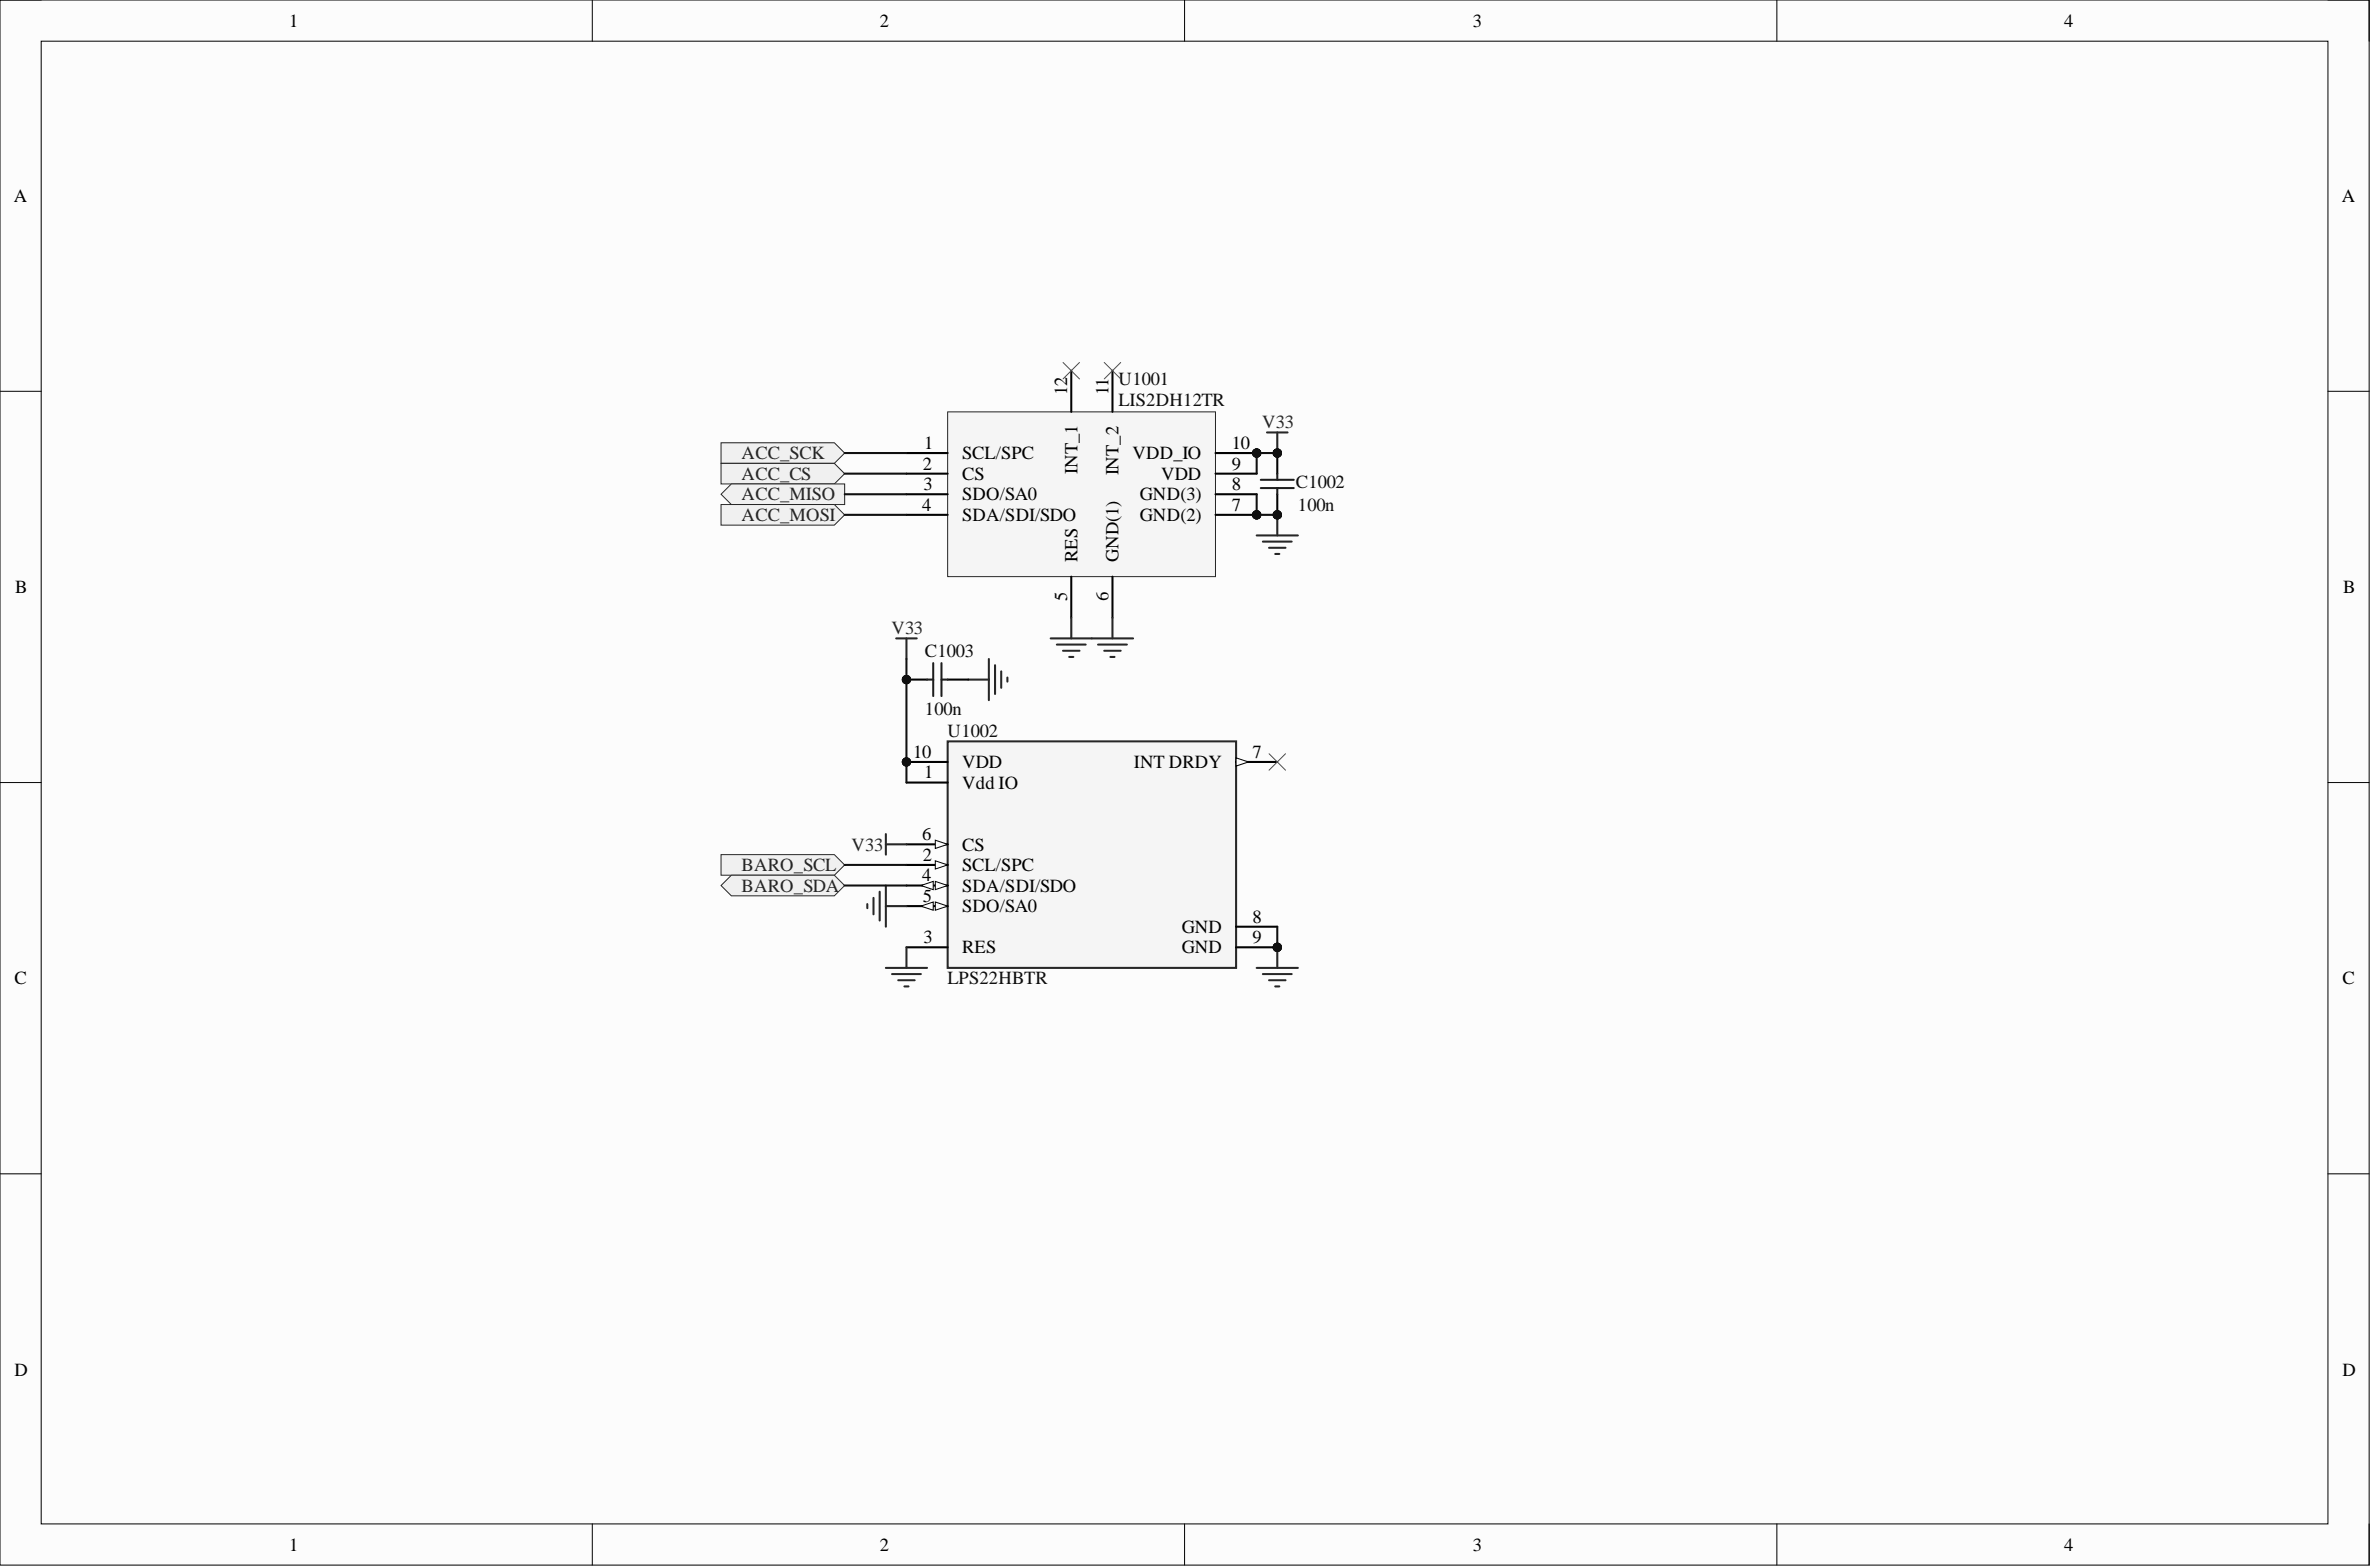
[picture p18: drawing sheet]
<svg xmlns="http://www.w3.org/2000/svg" width="292mm" height="193mm" viewBox="0 0 292 193" stroke-linecap="round" stroke-linejoin="round" font-family="sans-serif">
<defs><g id="words">
<g font-size="2.3">
<text x="35.6" y="3.3">1</text>
<text x="108.4" y="3.3">2</text>
<text x="181.5" y="3.3">3</text>
<text x="254.3" y="3.3">4</text>
<text x="1.7" y="24.9">A</text>
<text x="288.5" y="24.9">A</text>
<text x="131.5" y="48.7" transform="rotate(-90 131.5 48.7)">12</text>
<text x="136.5" y="48.7" transform="rotate(-90 136.5 48.7)">11</text>
<text x="113.7" y="57.8">2</text>
<text x="113.9" y="55.3">1</text>
<text x="118.5" y="56.6">SCL/SPC</text>
<text x="118.5" y="59.1">CS</text>
<text x="132.7" y="58.3" transform="rotate(-90 132.7 58.3)">INT_1</text>
<text x="137.8" y="58.5" transform="rotate(-90 137.8 58.5)">INT_2</text>
<text x="139.5" y="56.6">VDD_IO</text>
<text x="143.1" y="59.1">VDD</text>
<text x="151.8" y="57.8">9</text>
<text x="151.8" y="55.3">10</text>
<text x="113.6" y="62.9">4</text>
<text x="113.8" y="60.4">3</text>
<text x="118.5" y="61.6">SDO/SA0</text>
<text x="118.5" y="64.2">SDA/SDI/SDO</text>
<text x="140.4" y="64.2">GND(2)</text>
<text x="140.4" y="61.6">GND(3)</text>
<text x="151.8" y="62.9">7</text>
<text x="151.8" y="60.4">8</text>
<text x="132.7" y="69.2" transform="rotate(-90 132.7 69.2)">RES</text>
<text x="137.8" y="69.2" transform="rotate(-90 137.8 69.2)">GND(1)</text>
<text x="1.9" y="73">B</text>
<text x="131.5" y="74.1" transform="rotate(-90 131.5 74.1)">5</text>
<text x="136.5" y="74.1" transform="rotate(-90 136.5 74.1)">6</text>
<text x="288.7" y="73">B</text>
<text x="112.5" y="93.3">10</text>
<text x="113.9" y="95.9">1</text>
<text x="118.5" y="94.6">VDD</text>
<text x="139.7" y="94.6">INT DRDY</text>
<text x="154.3" y="93.3">7</text>
<text x="118.5" y="97.1">Vdd IO</text>
<text x="113.6" y="103.5">6</text>
<text x="113.7" y="106">2</text>
<text x="118.5" y="104.7">CS</text>
<text x="118.5" y="107.3">SCL/SPC</text>
<text x="113.6" y="108.5">4</text>
<text x="113.7" y="111.1">5</text>
<text x="118.5" y="109.8">SDA/SDI/SDO</text>
<text x="118.5" y="112.3">SDO/SA0</text>
<text x="154.3" y="113.6">8</text>
<text x="113.8" y="116.1">3</text>
<text x="118.5" y="117.4">RES</text>
<text x="145.6" y="114.9">GND</text>
<text x="145.6" y="117.4">GND</text>
<text x="154.3" y="116.1">9</text>
<text x="1.8" y="121.2">C</text>
<text x="288.6" y="121.2">C</text>
<text x="1.8" y="169.4">D</text>
<text x="288.6" y="169.4">D</text>
<text x="35.6" y="191">1</text>
<text x="108.4" y="191">2</text>
<text x="181.5" y="191">3</text>
<text x="254.3" y="191">4</text>
</g>
<g font-size="2.3" fill="#0e0e0e">
<text x="137.8" y="47.4">U1001</text>
<text x="137.8" y="50">LIS2DH12TR</text>
<text x="159.6" y="60.1">C1002</text>
<text x="159.9" y="62.9">100n</text>
<text x="114" y="80.9">C1003</text>
<text x="114" y="88">100n</text>
<text x="116.7" y="90.8">U1002</text>
<text x="116.7" y="121.2">LPS22HBTR</text>
</g>
<g font-size="2.3" fill="#262626">
<text x="155.5" y="52.7">V33</text>
<text x="91.4" y="56.6">ACC_SCK</text>
<text x="91.4" y="59.1">ACC_CS</text>
<text x="91.4" y="61.6">ACC_MISO</text>
<text x="91.4" y="64.2">ACC_MOSI</text>
<text x="109.8" y="78.1">V33</text>
<text x="91.4" y="107.3">BARO_SCL</text>
<text x="104.9" y="104.7">V33</text>
<text x="91.4" y="109.8">BARO_SDA</text>
</g>
</g></defs>
<path d="M0 0h291.9v192.7h-291.9z" fill-rule="evenodd" fill="#fcfcfc"/>
<path d="M0 0h291.9v192.7h-291.9z" fill="none" stroke="#000" stroke-width=".12"/>
<path d="M5.1 5.1h281.7v182.6h-281.7z" fill-rule="evenodd" fill="#fcfcfc"/>
<g fill="none" stroke="#000" stroke-width=".12">
<path d="M0 0h5.1M5.1 5.1h281.7v182.6h-281.7zM73 0v5.1M145.9 0v5.1M218.9 0v5.1M286.8 0h5.1v5.1M0 48.2h5.1M286.8 48.2h5.1M0 96.4h5.1M286.8 96.4h5.1M0 144.6h5.1M286.8 144.6h5.1"/>
<path d="M73 187.7v5M145.9 187.7v5M218.9 187.7v5M291.9 187.7v5"/>
</g>
<circle cx="154.8" cy="63.4" r=".51" fill="#0e0e0e"/>
<circle cx="154.8" cy="63.4" r=".51" fill="none" stroke="#0e0e0e" stroke-width=".12"/>
<circle cx="154.8" cy="55.8" r=".51" fill="#0e0e0e"/>
<circle cx="154.8" cy="55.8" r=".51" fill="none" stroke="#0e0e0e" stroke-width=".12"/>
<path d="M116.7 50.7h33v20.3h-33z" fill-rule="evenodd" fill="#f5f5f5"/>
<path d="M116.7 50.7h33v20.3h-33z" fill="none" stroke="#262626" stroke-width=".12"/>
<path d="M111.7 55.8h5M111.7 58.3h5M111.7 60.9h5M111.7 63.4h5M132 71v5.1M137.1 71v5.1M149.7 63.4h5.1" fill="none" stroke="#000" stroke-width=".25"/>
<circle cx="154.8" cy="63.4" r=".51" fill="#0e0e0e"/>
<circle cx="154.8" cy="63.4" r=".51" fill="none" stroke="#0e0e0e" stroke-width=".12"/>
<path d="M149.7 58.3h5.1M149.7 55.8h5.1M149.7 60.9h5.1" fill="none" stroke="#000" stroke-width=".25"/>
<circle cx="154.8" cy="55.8" r=".51" fill="#0e0e0e"/>
<circle cx="154.8" cy="55.8" r=".51" fill="none" stroke="#0e0e0e" stroke-width=".12"/>
<path d="M132 45.6v5.1M137.1 45.6v5.1" fill="none" stroke="#000" stroke-width=".25"/>
<circle cx="111.7" cy="93.8" r=".51" fill="#0e0e0e"/>
<circle cx="111.7" cy="93.8" r=".51" fill="none" stroke="#0e0e0e" stroke-width=".12"/>
<circle cx="157.4" cy="116.7" r=".51" fill="#0e0e0e"/>
<circle cx="157.4" cy="116.7" r=".51" fill="none" stroke="#0e0e0e" stroke-width=".12"/>
<path d="M116.7 91.3h35.6v27.9h-35.6z" fill-rule="evenodd" fill="#f5f5f5"/>
<path d="M116.7 91.3h35.6v27.9h-35.6z" fill="none" stroke="#262626" stroke-width=".25"/>
<path d="M111.7 93.8h5" fill="none" stroke="#000" stroke-width=".25"/>
<circle cx="111.7" cy="93.8" r=".51" fill="#0e0e0e"/>
<circle cx="111.7" cy="93.8" r=".51" fill="none" stroke="#0e0e0e" stroke-width=".12"/>
<path d="M111.7 104h5" fill="none" stroke="#000" stroke-width=".25"/>
<path d="M115.2 103.5l1.5 .5-1.5 .5z" fill="#fbfbfb"/>
<path d="M115.2 103.5l1.5 .5-1.5 .5z" fill="none" stroke="#000" stroke-width=".12"/>
<path d="M152.3 93.8h5.1" fill="none" stroke="#000" stroke-width=".25"/>
<path d="M152.3 93.3l1.5 .5-1.5 .5z" fill="#fbfbfb"/>
<path d="M152.3 93.3l1.5 .5-1.5 .5z" fill="none" stroke="#000" stroke-width=".12"/>
<path d="M111.7 116.7h5M111.7 106.5h5" fill="none" stroke="#000" stroke-width=".25"/>
<path d="M115.2 106l1.5 .5-1.5 .5z" fill="#fbfbfb"/>
<path d="M115.2 106l1.5 .5-1.5 .5z" fill="none" stroke="#000" stroke-width=".12"/>
<path d="M111.7 109h5" fill="none" stroke="#000" stroke-width=".25"/>
<path d="M115.2 108.5l1.5 .5-1.5 .6z" fill="#fbfbfb"/>
<path d="M115.2 108.5l1.5 .5-1.5 .6z" fill="none" stroke="#000" stroke-width=".12"/>
<path d="M113.4 109l1.6-.5v1.1z" fill="#fbfbfb"/>
<path d="M113.4 109l1.6-.5v1.1z" fill="none" stroke="#000" stroke-width=".12"/>
<path d="M111.7 111.6h5" fill="none" stroke="#000" stroke-width=".25"/>
<path d="M115.2 111.1l1.5 .5-1.5 .5z" fill="#fbfbfb"/>
<path d="M115.2 111.1l1.5 .5-1.5 .5z" fill="none" stroke="#000" stroke-width=".12"/>
<path d="M113.4 111.6l1.6-.5v1z" fill="#fbfbfb"/>
<path d="M113.4 111.6l1.6-.5v1z" fill="none" stroke="#000" stroke-width=".12"/>
<path d="M111.7 96.4h5M152.3 114.1h5.1M152.3 116.7h5.1" fill="none" stroke="#000" stroke-width=".25"/>
<circle cx="157.4" cy="116.7" r=".51" fill="#0e0e0e"/>
<circle cx="157.4" cy="116.7" r=".51" fill="none" stroke="#0e0e0e" stroke-width=".12"/>
<path d="M156.1 53.3h2.5M157.4 53.3v2.5" fill="none" stroke="#262626" stroke-width=".25"/>
<circle cx="157.4" cy="55.8" r=".51" fill="#0e0e0e"/>
<circle cx="157.4" cy="55.8" r=".51" fill="none" stroke="#0e0e0e" stroke-width=".12"/>
<g fill="none" stroke="#262626" stroke-width=".25">
<path d="M129.4 78.6h10.2M130.2 79.4h3.6M132 76.1v2.5M135.3 79.4h3.5M137.1 76.1v2.5M154.8 65.9h5.1M155.6 66.7h3.5M156.3 67.5h2.1M157.1 68.2h.5M157.4 63.4v2.5M131 80.1h2M131.7 80.9h.5"/>
<path d="M136 80.1h2.1M136.8 80.9h.5"/>
</g>
<circle cx="157.4" cy="63.4" r=".51" fill="#0e0e0e"/>
<circle cx="157.4" cy="63.4" r=".51" fill="none" stroke="#0e0e0e" stroke-width=".12"/>
<path d="M88.8 54.5h14l1.3 1.3-1.3 1.3h-14z" fill-rule="evenodd" fill="#f0f0f0"/>
<path d="M88.8 54.5h14l1.3 1.3-1.3 1.3h-14z" fill="none" stroke="#262626" stroke-width=".12"/>
<path d="M88.8 57.1h14l1.3 1.2-1.3 1.3h-14z" fill-rule="evenodd" fill="#f0f0f0"/>
<path d="M88.8 57.1h14l1.3 1.2-1.3 1.3h-14z" fill="none" stroke="#262626" stroke-width=".12"/>
<path d="M88.8 60.9l1.3-1.3h14v2.5h-14z" fill-rule="evenodd" fill="#f0f0f0"/>
<path d="M88.8 60.9l1.3-1.3h14v2.5h-14z" fill="none" stroke="#262626" stroke-width=".12"/>
<path d="M88.8 62.1h14l1.3 1.3-1.3 1.3h-14z" fill-rule="evenodd" fill="#f0f0f0"/>
<path d="M88.8 62.1h14l1.3 1.3-1.3 1.3h-14z" fill="none" stroke="#262626" stroke-width=".12"/>
<circle cx="157.4" cy="55.8" r=".51" fill="#0e0e0e"/>
<circle cx="157.4" cy="55.8" r=".51" fill="none" stroke="#0e0e0e" stroke-width=".12"/>
<circle cx="157.4" cy="63.4" r=".51" fill="#0e0e0e"/>
<circle cx="157.4" cy="63.4" r=".51" fill="none" stroke="#0e0e0e" stroke-width=".12"/>
<path d="M157.4 55.8v2.5" fill="none" stroke="#000" stroke-width=".25"/>
<circle cx="157.4" cy="55.8" r=".51" fill="#0e0e0e"/>
<circle cx="157.4" cy="55.8" r=".51" fill="none" stroke="#0e0e0e" stroke-width=".12"/>
<path d="M157.4 60.9v2.5" fill="none" stroke="#000" stroke-width=".25"/>
<circle cx="157.4" cy="63.4" r=".51" fill="#0e0e0e"/>
<circle cx="157.4" cy="63.4" r=".51" fill="none" stroke="#0e0e0e" stroke-width=".12"/>
<path d="M155.3 59.1h4.1M157.4 58.3v.8M155.3 60.1h4.1M157.4 60.1v.8" fill="none" stroke="#1c1c1c" stroke-width=".25"/>
<path d="M154.8 63.4h2.6" fill="none" stroke="#0e0e0e" stroke-width=".25"/>
<circle cx="157.4" cy="63.4" r=".51" fill="#0e0e0e"/>
<circle cx="157.4" cy="63.4" r=".51" fill="none" stroke="#0e0e0e" stroke-width=".12"/>
<circle cx="154.8" cy="63.4" r=".51" fill="#0e0e0e"/>
<circle cx="154.8" cy="63.4" r=".51" fill="none" stroke="#0e0e0e" stroke-width=".12"/>
<path d="M154.8 60.9v2.5" fill="none" stroke="#0e0e0e" stroke-width=".25"/>
<circle cx="154.8" cy="63.4" r=".51" fill="#0e0e0e"/>
<circle cx="154.8" cy="63.4" r=".51" fill="none" stroke="#0e0e0e" stroke-width=".12"/>
<path d="M154.8 55.8h2.6" fill="none" stroke="#0e0e0e" stroke-width=".25"/>
<circle cx="157.4" cy="55.8" r=".51" fill="#0e0e0e"/>
<circle cx="157.4" cy="55.8" r=".51" fill="none" stroke="#0e0e0e" stroke-width=".12"/>
<circle cx="154.8" cy="55.8" r=".51" fill="#0e0e0e"/>
<circle cx="154.8" cy="55.8" r=".51" fill="none" stroke="#0e0e0e" stroke-width=".12"/>
<path d="M154.8 55.8v2.5" fill="none" stroke="#0e0e0e" stroke-width=".25"/>
<circle cx="154.8" cy="55.8" r=".51" fill="#0e0e0e"/>
<circle cx="154.8" cy="55.8" r=".51" fill="none" stroke="#0e0e0e" stroke-width=".12"/>
<path d="M154.8 119.2h5.1M155.6 120h3.5M157.4 116.7v2.5M156.3 120.7h2.1M157.1 121.5h.5" fill="none" stroke="#262626" stroke-width=".25"/>
<circle cx="157.4" cy="116.7" r=".51" fill="#0e0e0e"/>
<circle cx="157.4" cy="116.7" r=".51" fill="none" stroke="#0e0e0e" stroke-width=".12"/>
<path d="M157.4 114.1v2.6" fill="none" stroke="#0e0e0e" stroke-width=".25"/>
<circle cx="157.4" cy="116.7" r=".51" fill="#0e0e0e"/>
<circle cx="157.4" cy="116.7" r=".51" fill="none" stroke="#0e0e0e" stroke-width=".12"/>
<path d="M110.4 78.6h2.5M111.7 78.6v2.6M109.1 102.7v2.5M109.1 104h2.6" fill="none" stroke="#262626" stroke-width=".25"/>
<path d="M111.7 81.2v15.2" fill="none" stroke="#0e0e0e" stroke-width=".25"/>
<circle cx="111.7" cy="93.8" r=".51" fill="#0e0e0e"/>
<circle cx="111.7" cy="93.8" r=".51" fill="none" stroke="#0e0e0e" stroke-width=".12"/>
<circle cx="111.7" cy="83.7" r=".51" fill="#0e0e0e"/>
<circle cx="111.7" cy="83.7" r=".51" fill="none" stroke="#0e0e0e" stroke-width=".12"/>
<path d="M119.3 83.7h2.5M121.8 81.2v5M122.6 81.9v3.6M123.3 82.7v2M124.1 83.4v.5" fill="none" stroke="#262626" stroke-width=".25"/>
<circle cx="111.7" cy="83.7" r=".51" fill="#0e0e0e"/>
<circle cx="111.7" cy="83.7" r=".51" fill="none" stroke="#0e0e0e" stroke-width=".12"/>
<path d="M111.7 83.7h2.5" fill="none" stroke="#000" stroke-width=".25"/>
<circle cx="111.7" cy="83.7" r=".51" fill="#0e0e0e"/>
<circle cx="111.7" cy="83.7" r=".51" fill="none" stroke="#0e0e0e" stroke-width=".12"/>
<path d="M116.7 83.7h2.6" fill="none" stroke="#000" stroke-width=".25"/>
<path d="M114.2 83.7h.8M115 81.7v4M116 81.7v4M116 83.7h.7" fill="none" stroke="#1c1c1c" stroke-width=".25"/>
<path d="M106.9 111.3v.5M107.6 110.6v2M108.4 109.8v3.6M109.1 109v5.1M109.1 111.6h2.6" fill="none" stroke="#262626" stroke-width=".25"/>
<path d="M88.8 105.2h14l1.3 1.3-1.3 1.3h-14z" fill-rule="evenodd" fill="#f0f0f0"/>
<path d="M88.8 105.2h14l1.3 1.3-1.3 1.3h-14z" fill="none" stroke="#262626" stroke-width=".12"/>
<path d="M88.8 109l1.3-1.2h12.7l1.3 1.2-1.3 1.3h-12.7z" fill-rule="evenodd" fill="#f0f0f0"/>
<path d="M88.8 109l1.3-1.2h12.7l1.3 1.2-1.3 1.3h-12.7z" fill="none" stroke="#262626" stroke-width=".12"/>
<path d="M104.1 55.8h7.6M104.1 58.3h7.6M104.1 60.9h7.6M104.1 63.4h7.6M104.1 106.5h7.6M104.1 109h7.6" fill="none" stroke="#0e0e0e" stroke-width=".25"/>
<path d="M109.1 119.2h5.1M109.9 120h3.5M111.7 116.7v2.5M110.7 120.7h2M111.4 121.5h.5" fill="none" stroke="#262626" stroke-width=".25"/>
<path d="M131 44.6l2 2.1M133 44.6l-2 2.1M136 44.6l2.1 2.1M138.1 44.6l-2.1 2.1M156.3 92.8l2.1 2M158.4 92.8l-2.1 2" fill="none" stroke="#4c4c4c" stroke-width=".12"/>
<use href="#words"/>
</svg>
